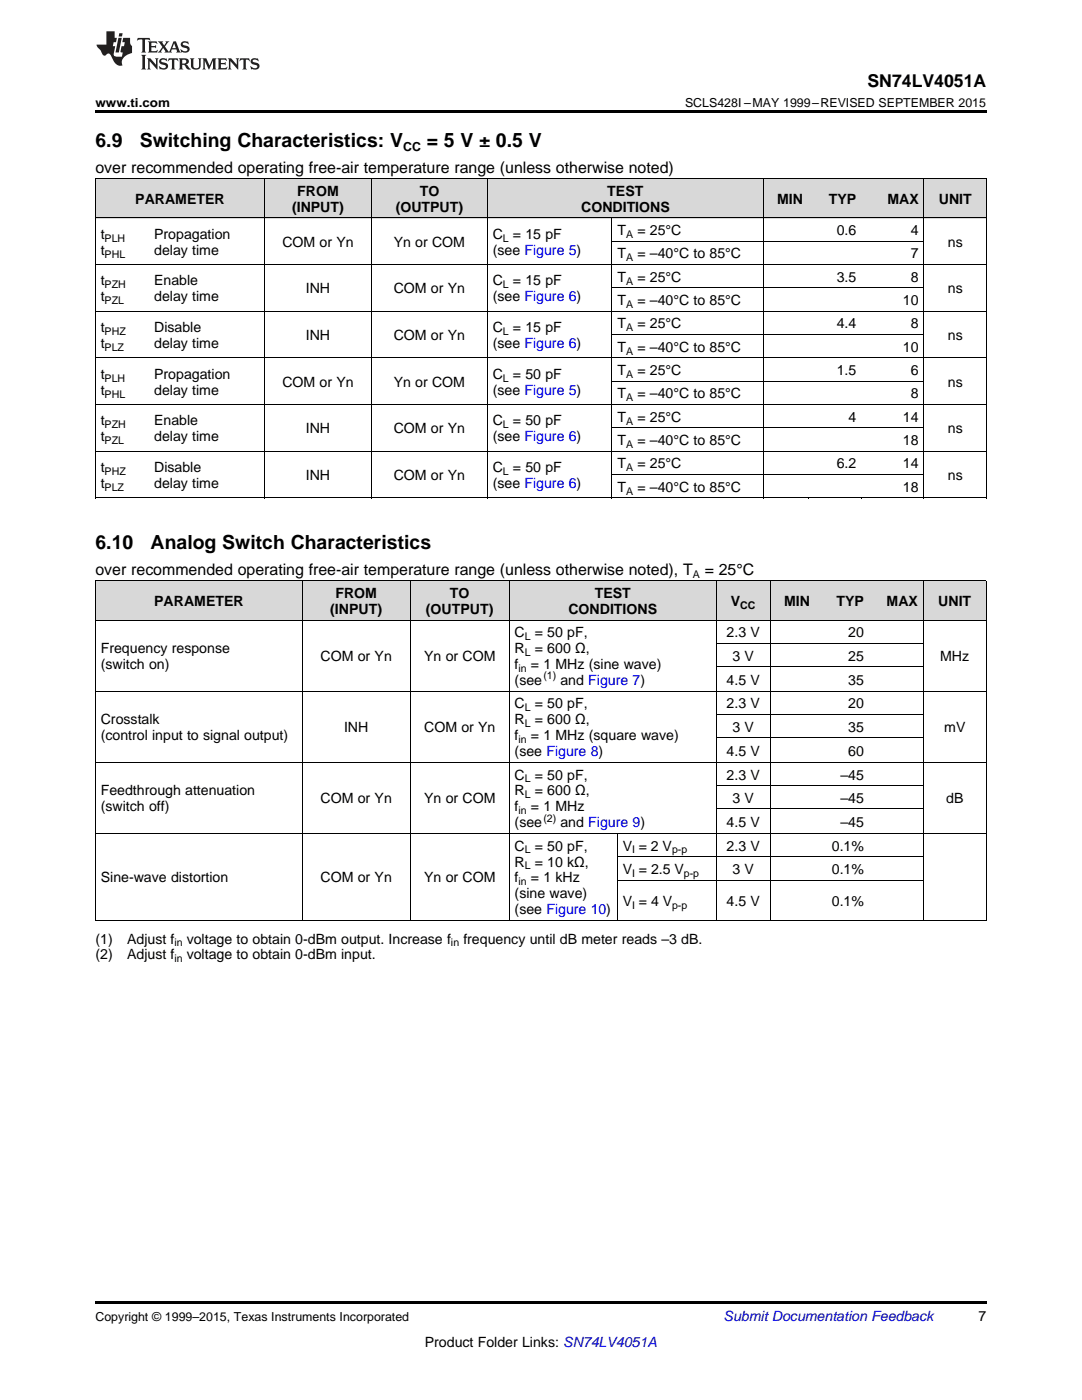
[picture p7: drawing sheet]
<svg xmlns="http://www.w3.org/2000/svg" width="216mm" height="279mm" viewBox="0 0 216 279" stroke-linecap="round" stroke-linejoin="round" font-family="sans-serif">
<defs><g id="words">
<g font-size="3.9">
<text x="19" y="29.3">6.9</text>
<text x="27.9" y="29.3">Switching Characteristics: V</text>
<text x="85.2" y="29.3">= 5 V ± 0.5 V</text>
<text x="19" y="109.6">6.10</text>
<text x="30.1" y="109.6">Analog Switch Characteristics</text>
</g>
<text font-size="3.5" x="173.1" y="17.3">SN74LV4051A</text>
<g font-size="3.2">
<text x="19" y="34.4">over recommended operating free-air temperature range (unless otherwise noted)</text>
<text x="19" y="114.7">over recommended operating free-air temperature range (unless otherwise noted), T</text>
<text x="140.6" y="114.7">= 25°C</text>
</g>
<g font-size="2.8">
<text x="27" y="40.7">PARAMETER</text>
<text x="59.3" y="39.1">FROM</text>
<text x="83.7" y="39.1">TO</text>
<text x="121.2" y="39.1">TEST</text>
<text x="155" y="40.7">MIN</text>
<text x="165.4" y="40.7">TYP</text>
<text x="177.1" y="40.7">MAX</text>
<text x="187.3" y="40.7">UNIT</text>
<text x="20.1" y="47.7">t</text>
<text x="30.8" y="47.7">Propagation</text>
<text x="58.3" y="42.3">(INPUT)</text>
<text x="79" y="42.3">(OUTPUT)</text>
<text x="98.3" y="47.7">C</text>
<text x="102.3" y="47.7">= 15 pF</text>
<text x="116" y="42.3">CONDITIONS</text>
<text x="123.2" y="46.9">T</text>
<text x="127.2" y="46.9">= 25°C</text>
<text x="167" y="46.9">0.6</text>
<text x="181.8" y="46.9">4</text>
<text x="20.1" y="50.8">t</text>
<text x="30.8" y="50.8">delay time</text>
<text x="56.3" y="49.2">COM or Yn</text>
<text x="78.6" y="49.2">Yn or COM</text>
<text x="98.3" y="50.8">(see Figure 5)</text>
<text x="123.2" y="51.6">T</text>
<text x="127.2" y="51.6">= –40°C to 85°C</text>
<text x="181.8" y="51.6">7</text>
<text x="189.1" y="49.2">ns</text>
<text x="20.1" y="57">t</text>
<text x="30.8" y="57">Enable</text>
<text x="61" y="58.6">INH</text>
<text x="78.6" y="58.6">COM or Yn</text>
<text x="98.3" y="57">C</text>
<text x="102.3" y="57">= 15 pF</text>
<text x="123.2" y="56.2">T</text>
<text x="127.2" y="56.2">= 25°C</text>
<text x="167" y="56.2">3.5</text>
<text x="181.8" y="56.2">8</text>
<text x="189.1" y="58.6">ns</text>
<text x="20.1" y="60.1">t</text>
<text x="30.8" y="60.1">delay time</text>
<text x="98.3" y="60.1">(see Figure 6)</text>
<text x="123.2" y="60.9">T</text>
<text x="123.2" y="65.5">T</text>
<text x="127.2" y="60.9">= –40°C to 85°C</text>
<text x="127.2" y="65.5">= 25°C</text>
<text x="167" y="65.5">4.4</text>
<text x="180.2" y="60.9">10</text>
<text x="181.8" y="65.5">8</text>
<text x="20.1" y="66.3">t</text>
<text x="20.1" y="69.5">t</text>
<text x="30.8" y="66.3">Disable</text>
<text x="30.8" y="69.5">delay time</text>
<text x="61" y="67.9">INH</text>
<text x="78.6" y="67.9">COM or Yn</text>
<text x="98.3" y="66.3">C</text>
<text x="98.3" y="69.5">(see Figure 6)</text>
<text x="102.3" y="66.3">= 15 pF</text>
<text x="123.2" y="70.2">T</text>
<text x="127.2" y="70.2">= –40°C to 85°C</text>
<text x="180.2" y="70.2">10</text>
<text x="189.1" y="67.9">ns</text>
<text x="20.1" y="75.6">t</text>
<text x="30.8" y="75.6">Propagation</text>
<text x="56.3" y="77.2">COM or Yn</text>
<text x="78.6" y="77.2">Yn or COM</text>
<text x="98.3" y="75.6">C</text>
<text x="102.3" y="75.6">= 50 pF</text>
<text x="123.2" y="74.9">T</text>
<text x="127.2" y="74.9">= 25°C</text>
<text x="167" y="74.9">1.5</text>
<text x="181.8" y="74.9">6</text>
<text x="189.1" y="77.2">ns</text>
<text x="20.1" y="78.8">t</text>
<text x="30.8" y="78.8">delay time</text>
<text x="98.3" y="78.8">(see Figure 5)</text>
<text x="123.2" y="79.5">T</text>
<text x="127.2" y="79.5">= –40°C to 85°C</text>
<text x="181.8" y="79.5">8</text>
<text x="20.1" y="84.9">t</text>
<text x="20.1" y="88.1">t</text>
<text x="30.8" y="84.9">Enable</text>
<text x="30.8" y="88.1">delay time</text>
<text x="61" y="86.5">INH</text>
<text x="78.6" y="86.5">COM or Yn</text>
<text x="98.3" y="84.9">C</text>
<text x="98.3" y="88.1">(see Figure 6)</text>
<text x="102.3" y="84.9">= 50 pF</text>
<text x="123.2" y="84.2">T</text>
<text x="123.2" y="88.8">T</text>
<text x="127.2" y="84.2">= 25°C</text>
<text x="127.2" y="88.8">= –40°C to 85°C</text>
<text x="169.3" y="84.2">4</text>
<text x="180.2" y="84.2">14</text>
<text x="180.2" y="88.8">18</text>
<text x="189.1" y="86.5">ns</text>
<text x="20.1" y="94.2">t</text>
<text x="30.8" y="94.2">Disable</text>
<text x="61" y="95.8">INH</text>
<text x="78.6" y="95.8">COM or Yn</text>
<text x="98.3" y="94.2">C</text>
<text x="102.3" y="94.2">= 50 pF</text>
<text x="123.2" y="93.5">T</text>
<text x="127.2" y="93.5">= 25°C</text>
<text x="167" y="93.5">6.2</text>
<text x="180.2" y="93.5">14</text>
<text x="189.1" y="95.8">ns</text>
<text x="20.1" y="97.4">t</text>
<text x="30.8" y="97.4">delay time</text>
<text x="98.3" y="97.4">(see Figure 6)</text>
<text x="123.2" y="98.1">T</text>
<text x="127.2" y="98.1">= –40°C to 85°C</text>
<text x="180.2" y="98.1">18</text>
<text x="66.9" y="119.4">FROM</text>
<text x="89.8" y="119.4">TO</text>
<text x="118.7" y="119.4">TEST</text>
<text x="30.8" y="121">PARAMETER</text>
<text x="65.9" y="122.6">(INPUT)</text>
<text x="85" y="122.6">(OUTPUT)</text>
<text x="113.4" y="122.6">CONDITIONS</text>
<text x="145.8" y="121">V</text>
<text x="156.5" y="121">MIN</text>
<text x="166.9" y="121">TYP</text>
<text x="176.9" y="121">MAX</text>
<text x="187.2" y="121">UNIT</text>
<text x="20.1" y="130.4">Frequency response</text>
<text x="64" y="132">COM or Yn</text>
<text x="84.6" y="132">Yn or COM</text>
<text x="102.7" y="127.2">C</text>
<text x="102.7" y="130.4">R</text>
<text x="106.7" y="127.2">= 50 pF,</text>
<text x="106.7" y="130.4">= 600 Ω,</text>
<text x="145" y="127.2">2.3 V</text>
<text x="146.2" y="131.9">3 V</text>
<text x="169.3" y="127.2">20</text>
<text x="169.3" y="131.9">25</text>
<text x="187.6" y="132">MHz</text>
<text x="20.1" y="133.6">(switch on)</text>
<text x="102.7" y="133.6">f</text>
<text x="102.7" y="136.7">(see</text>
<text x="105.9" y="133.6">= 1 MHz (sine wave)</text>
<text x="111.8" y="136.7">and Figure 7)</text>
<text x="145" y="136.6">4.5 V</text>
<text x="169.3" y="136.6">35</text>
<text x="102.7" y="141.4">C</text>
<text x="106.7" y="141.4">= 50 pF,</text>
<text x="145" y="141.4">2.3 V</text>
<text x="169.3" y="141.4">20</text>
<text x="20.1" y="144.6">Crosstalk</text>
<text x="20.1" y="147.7">(control input to signal output)</text>
<text x="68.7" y="146.2">INH</text>
<text x="84.6" y="146.2">COM or Yn</text>
<text x="102.7" y="144.6">R</text>
<text x="102.7" y="147.7">f</text>
<text x="105.9" y="147.7">= 1 MHz (square wave)</text>
<text x="106.7" y="144.6">= 600 Ω,</text>
<text x="146.2" y="146">3 V</text>
<text x="169.3" y="146">35</text>
<text x="188.4" y="146.2">mV</text>
<text x="102.7" y="150.9">(see Figure 8)</text>
<text x="102.7" y="155.6">C</text>
<text x="106.7" y="155.6">= 50 pF,</text>
<text x="145" y="150.8">4.5 V</text>
<text x="145" y="155.6">2.3 V</text>
<text x="167.7" y="155.6">–45</text>
<text x="169.3" y="150.8">60</text>
<text x="20.1" y="158.8">Feedthrough attenuation</text>
<text x="20.1" y="161.9">(switch off)</text>
<text x="64" y="160.3">COM or Yn</text>
<text x="84.6" y="160.3">Yn or COM</text>
<text x="102.7" y="158.8">R</text>
<text x="102.7" y="161.9">f</text>
<text x="105.9" y="161.9">= 1 MHz</text>
<text x="106.7" y="158.8">= 600 Ω,</text>
<text x="146.2" y="160.2">3 V</text>
<text x="167.7" y="160.2">–45</text>
<text x="188.8" y="160.3">dB</text>
<text x="102.7" y="165.1">(see</text>
<text x="111.8" y="165.1">and Figure 9)</text>
<text x="145" y="165">4.5 V</text>
<text x="167.7" y="165">–45</text>
<text x="102.7" y="169.8">C</text>
<text x="102.7" y="172.9">R</text>
<text x="106.7" y="169.8">= 50 pF,</text>
<text x="106.7" y="172.9">= 10 kΩ,</text>
<text x="124.2" y="169.8">V = 2 V</text>
<text x="145" y="169.8">2.3 V</text>
<text x="166" y="169.8">0.1%</text>
<text x="20.1" y="176.1">Sine-wave distortion</text>
<text x="64" y="176.1">COM or Yn</text>
<text x="84.6" y="176.1">Yn or COM</text>
<text x="102.7" y="176.1">f</text>
<text x="102.7" y="179.3">(sine wave)</text>
<text x="105.9" y="176.1">= 1 kHz</text>
<text x="124.2" y="174.4">V = 2.5 V</text>
<text x="146.2" y="174.4">3 V</text>
<text x="166" y="174.4">0.1%</text>
<text x="102.7" y="182.5">(see Figure 10)</text>
<text x="124.2" y="180.8">V = 4 V</text>
<text x="145" y="180.8">4.5 V</text>
<text x="166" y="180.8">0.1%</text>
<text x="19" y="188.3">(1)</text>
<text x="19" y="191.5">(2)</text>
<text x="25.4" y="188.3">Adjust f</text>
<text x="25.4" y="191.5">Adjust f</text>
<text x="37.3" y="188.3">voltage to obtain 0-dBm output. Increase f</text>
<text x="37.3" y="191.5">voltage to obtain 0-dBm input.</text>
<text x="92.5" y="188.3">frequency until dB meter reads –3 dB.</text>
<text x="195.3" y="263.6">7</text>
<text x="84.8" y="268.9">Product Folder Links: SN74LV4051A</text>
</g>
<text font-size="2.8" fill="#0000c8" x="144.4" y="263.6">Submit Documentation Feedback</text>
<g font-size="2.5">
<text x="19" y="21.4">www.ti.com</text>
<text x="136.7" y="21.4">SCLS428I –MAY 1999–REVISED SEPTEMBER 2015</text>
<text x="80.4" y="30.1">CC</text>
<text x="19" y="263.6">Copyright © 1999–2015, Texas Instruments Incorporated</text>
</g>
<g font-size="2.1">
<text x="124.9" y="47.5">A</text>
<text x="20.9" y="48.2">PLH</text>
<text x="20.9" y="51.4">PHL</text>
<text x="100.3" y="48.2">L</text>
<text x="124.9" y="52.1">A</text>
<text x="20.9" y="57.5">PZH</text>
<text x="100.3" y="57.5">L</text>
<text x="124.9" y="56.8">A</text>
<text x="20.9" y="60.7">PZL</text>
<text x="124.9" y="61.5">A</text>
<text x="20.9" y="66.9">PHZ</text>
<text x="20.9" y="70">PLZ</text>
<text x="100.3" y="66.9">L</text>
<text x="124.9" y="66.1">A</text>
<text x="124.9" y="70.8">A</text>
<text x="20.9" y="76.2">PLH</text>
<text x="100.3" y="76.2">L</text>
<text x="124.9" y="75.4">A</text>
<text x="20.9" y="79.3">PHL</text>
<text x="124.9" y="80.1">A</text>
<text x="20.9" y="85.5">PZH</text>
<text x="20.9" y="88.7">PZL</text>
<text x="100.3" y="85.5">L</text>
<text x="124.9" y="84.7">A</text>
<text x="124.9" y="89.4">A</text>
<text x="20.9" y="94.8">PHZ</text>
<text x="100.3" y="94.8">L</text>
<text x="124.9" y="94.1">A</text>
<text x="20.9" y="98">PLZ</text>
<text x="124.9" y="98.7">A</text>
<text x="138.3" y="115.4">A</text>
<text x="147.7" y="121.5">CC</text>
<text x="104.7" y="127.8">L</text>
<text x="104.7" y="131">L</text>
<text x="103.5" y="134.1">in</text>
<text x="108.4" y="135.6">(1)</text>
<text x="104.7" y="142">L</text>
<text x="103.5" y="148.3">in</text>
<text x="104.7" y="145.1">L</text>
<text x="104.7" y="156.1">L</text>
<text x="104.7" y="159.3">L</text>
<text x="103.5" y="162.5">in</text>
<text x="108.4" y="164">(2)</text>
<text x="104.7" y="170.3">L</text>
<text x="104.7" y="173.5">L</text>
<text x="126.1" y="170.3">I</text>
<text x="134.1" y="170.3">p-p</text>
<text x="103.5" y="176.7">in</text>
<text x="126.1" y="175">I</text>
<text x="136.5" y="175">p-p</text>
<text x="126.1" y="181.3">I</text>
<text x="134.1" y="181.3">p-p</text>
<text x="34.8" y="188.9">in</text>
<text x="90" y="188.9">in</text>
<text x="34.8" y="192.1">in</text>
</g>
</g></defs>
<g fill="#d8d8d8">
<path d="M19 116h9v7.8h-9z"/>
<path d="M28 116h32.3v7.8h-32.3z"/>
<path d="M60.3 116h21.6v7.8h-21.6z"/>
<path d="M81.9 116h19.7v7.8h-19.7z"/>
<path d="M101.6 116h21.6v7.8h-21.6z"/>
<path d="M123.2 116h19.7v7.8h-19.7z"/>
<path d="M142.9 116h10.8v7.8h-10.8z"/>
<path d="M153.7 116h9v7.8h-9z"/>
<path d="M162.7 116h10.8v7.8h-10.8z"/>
<path d="M173.5 116h10.8v7.8h-10.8z"/>
<path d="M184.3 116h12.5v7.8h-12.5z"/>
<path d="M19 35.7h10.7v7.8h-10.7z"/>
<path d="M29.7 35.7h23.1v7.8h-23.1z"/>
<path d="M52.8 35.7h21.4v7.8h-21.4z"/>
<path d="M74.2 35.7h23.1v7.8h-23.1z"/>
<path d="M97.3 35.7h24.9v7.8h-24.9z"/>
<path d="M122.2 35.7h30.2v7.8h-30.2z"/>
<path d="M152.4 35.7h8.9v7.8h-8.9z"/>
<path d="M161.3 35.7h10.6v7.8h-10.6z"/>
<path d="M171.9 35.7h12.5v7.8h-12.5z"/>
<path d="M184.4 35.7h12.4v7.8h-12.4z"/>
</g>
<path d="M19 22h177.8v.5h-177.8zM19 99.4h.2zM52.7 99.4h.1zM74 99.4h.2zM97.2 99.4h.1zM122.1 99.4h.1zM152.3 99.4h.1zM161.2 99.4h.1zM171.8 99.4h.1zM184.3 99.4h.1zM196.7 99.4h.1zM19 259.7h177.8v.5h-177.8z" fill="#000"/>
<g fill="none" stroke="#000" stroke-width=".2">
<path d="M19 35.6l177.8 .1v63.7M19.1 35.7v63.7M52.8 35.7v63.7M74.1 35.7v63.7M97.2 35.7v63.7M152.3 35.7v63.7M184.3 35.7v63.7M19 52.8h177.8M19 43.5h177.8M122.1 43.5v55.9M122.2 57.4h62.2M122.2 48.1h62.2"/>
<path d="M19 71.4h177.8M19 62.1h177.8M122.2 76.1h62.2M122.2 66.8h62.2M19 99.4h177.8M19 90h177.8M19 80.7h177.8M122.2 94.7h62.2M122.2 85.4h62.2M19 115.9h177.8M19.1 116v67.7M60.3 116v67.7"/>
<path d="M81.8 116v67.7M101.6 116v67.7M142.9 116v67.7M153.7 116v67.7M184.2 116v67.7M196.8 116v67.7M19 138h177.8M19 123.8h177.8M142.9 133.1h41.4M142.9 128.4h41.4M19 152.1h177.8M142.9 156.8h41.4"/>
<path d="M142.9 147.3h41.4M142.9 142.6h41.4M19 166.3h177.8M123.1 166.4v17.3M123.2 175.6h61.1M123.2 171h61.1M142.9 161.4h41.4M19 183.7h177.8"/>
</g>
<g fill="#231f20">
<path d="M27.5 7.6l-.1 .5 .4-.2h.6v.1v2.1l-.2 .4h1l-.3-.4v-2.1l.1-.1h.5l.5 .2-.2-.5zM29.5 8.3l.2 .3v1.5l-.2 .4h1.8l.2-.6a1.04 1.04 0 0 1-1.3 .2v-.7h.6l.3 .2v-.6l-.3 .2h-.6v-.6l.8-.1 .4 .3-.2-.5zM31.5 8.3l.9 1.1-.9 1.1h.8l-.2-.2 .5-.7 .4 .7-.2 .2h1.5l-.1-.2 .1-.4h.9l.1 .4-.2 .2h1l-.3-.3-.7-1.9h-.5l-.9 2-.8-1 .9-1h-.8l.1 .3-.3 .5-.4-.6 .2-.2zM34.7 8.6l.4 1h-.7zM36.3 8.4a.63 .63 0 0 0-.2 .7 .63 .63 0 0 0 .6 .4l.6 .2 .1 .2a.75 .75 0 0 1-.7 .4 .75 .75 0 0 1-.6-.5l.1 .7 .1-.1a1.11 1.11 0 0 0 1.5-.6 1.13 1.13 0 0 0-1.2-.8l-.1-.4a1.04 1.04 0 0 1 1.2 .2l-.2-.5-.1 .1-.5-.2zM28.2 10.9l.2 .4v2.2l-.2 .4h1l-.3-.4v-2.2l.3-.4zM29.3 11.6l.3 .4v1.5l-.3 .4h.8l-.2-.4v-1.3l1.5 1.7v-1.9l.2-.4h-.7l.2 .4v.9l-1.1-1.3zM32 11.8a.62 .62 0 0 0-.2 .7 .62 .62 0 0 0 .6 .4l.6 .1 .1 .3a.76 .76 0 0 1-.7 .3 .76 .76 0 0 1-.6-.4l.1 .7 .1-.1a1.11 1.11 0 0 0 1.5-.6 1.13 1.13 0 0 0-1.2-.8l-.1-.4a1.04 1.04 0 0 1 1.2 .2l-.2-.6-.1 .1-.5-.1zM33.7 11.6l-.2 .6a.61 .61 0 0 1 .8-.3v1.6l-.2 .4h.9l-.2-.4v-1.6a.63 .63 0 0 1 .8 .3l-.2-.6zM35.6 11.6l.3 .4v1.5l-.3 .4h1l-.2-.2v-.8l.5 .2a.76 .76 0 0 0 1.2 .7l-1-1a.58 .58 0 0 0 .6-.5 .58 .58 0 0 0-.5-.6zM36.4 11.9h.1a.45 .45 0 0 1 .5 .1 .45 .45 0 0 1 .1 .5l-.7 .2zM37.9 11.6l.2 .2a2.17 2.17 0 0 0 .3 1.9 .99 .99 0 0 0 1.6-.6v-1.1l.2-.4h-.7l.2 .2a1.92 1.92 0 0 1-.2 1.8 .6 .6 0 0 1-.9-.5v-1.1l.2-.4zM40.4 11.6l.2 .4v1.5l-.2 .4h.7l-.2-.4v-1.4l.8 1.8 .8-1.8v1.4l-.2 .4h.9l-.2-.4v-1.5l.2-.4h-.8l-.6 1.5-.6-1.5zM43.4 11.6l.2 .4v1.5l-.2 .4h1.8l.2-.6a1.04 1.04 0 0 1-1.3 .1v-.6h.5l.4 .2v-.6l-.4 .2h-.5v-.7h.8l.3 .3-.1-.6zM45.5 11.6l.2 .4v1.5l-.2 .4h.7l-.2-.4v-1.3l1.5 1.7v-1.9l.2-.4h-.7l.2 .4v.9l-1.1-1.3zM47.9 11.6l-.1 .6a.61 .61 0 0 1 .8-.3v1.6l-.3 .4h1l-.3-.4 .1-1.6a.63 .63 0 0 1 .7 .3l-.1-.6zM50.2 11.8a.62 .62 0 0 0-.2 .7 .62 .62 0 0 0 .6 .4l.6 .1 .2 .3a.76 .76 0 0 1-.8 .3 .76 .76 0 0 1-.6-.4l.1 .7 .2-.1a1.11 1.11 0 0 0 1.5-.6 1.13 1.13 0 0 0-1.3-.8l-.1-.4a1.04 1.04 0 0 1 1.2 .2l-.1-.6-.2 .1-.5-.1z"/>
<path d="M21.2 6.3v2.6h-1.9l.1 .4 .7 .9a.91 .91 0 0 0 1 .8 .56 .56 0 0 1 .5-.3 .56 .56 0 0 1 .5 .3l.4 .8a1.53 1.53 0 0 0 1.9 1.2 1.54 1.54 0 0 1 1-2.1l.9-.3v-1.4a1.52 1.52 0 0 1-.3-1.6h-1.4l-.2 .8h.5l-.2 .8h-.4l-.2 1v.2l.4 .1-.2 .8a1.93 1.93 0 0 1-1.6-.3l.3-1.8h-.5l.2-.8h.4l.2-.8h-.4v-1.3zM23.6 7.6l-.6 2.9h.7l.6-2.9zM23.8 6.6l-.1 .7h.6l.2-.7z"/>
</g>
<use href="#words"/>
</svg>
